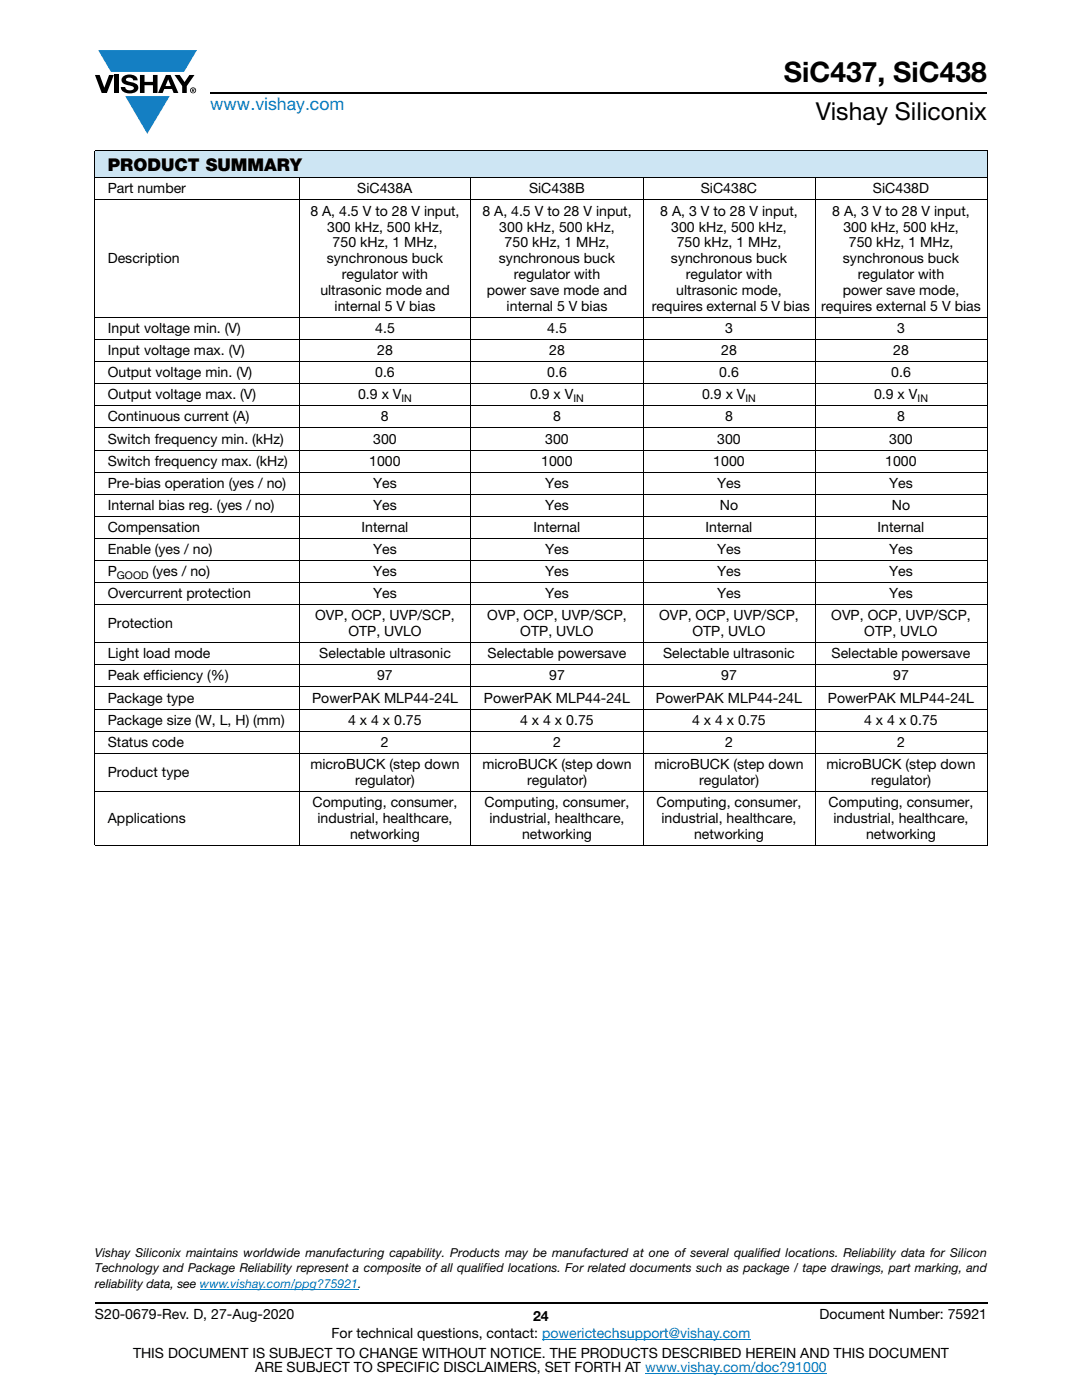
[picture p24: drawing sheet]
<svg xmlns="http://www.w3.org/2000/svg" width="216mm" height="279mm" viewBox="0 0 216 279" stroke-linecap="round" stroke-linejoin="round" font-family="sans-serif">
<defs><g id="words">
<text font-size="5.6" x="156.4" y="16.4">SiC437, SiC438</text>
<text font-size="4.9" x="162.8" y="24">Vishay Siliconix</text>
<text font-size="3.5" fill="#067ec4" x="42" y="21.9">www.vishay.com</text>
<text font-size="3.5" x="21.5" y="34.1">PRODUCT SUMMARY</text>
<g font-size="2.8">
<text x="21.5" y="38.6">Part number</text>
<text x="71.3" y="38.6">SiC438A</text>
<text x="105.6" y="38.6">SiC438B</text>
<text x="139.8" y="38.6">SiC438C</text>
<text x="174.2" y="38.6">SiC438D</text>
<text x="61.9" y="43">8 A, 4.5 V to 28 V input,</text>
<text x="65.3" y="46.2">300 kHz, 500 kHz,</text>
<text x="96.2" y="43">8 A, 4.5 V to 28 V input,</text>
<text x="99.6" y="46.2">300 kHz, 500 kHz,</text>
<text x="131.7" y="43">8 A, 3 V to 28 V input,</text>
<text x="133.9" y="46.2">300 kHz, 500 kHz,</text>
<text x="166.1" y="43">8 A, 3 V to 28 V input,</text>
<text x="168.3" y="46.2">300 kHz, 500 kHz,</text>
<text x="21.5" y="52.6">Description</text>
<text x="65.2" y="52.6">synchronous buck</text>
<text x="66.4" y="49.4">750 kHz, 1 MHz,</text>
<text x="99.5" y="52.6">synchronous buck</text>
<text x="100.7" y="49.4">750 kHz, 1 MHz,</text>
<text x="133.9" y="52.6">synchronous buck</text>
<text x="135" y="49.4">750 kHz, 1 MHz,</text>
<text x="168.2" y="52.6">synchronous buck</text>
<text x="169.4" y="49.4">750 kHz, 1 MHz,</text>
<text x="63.9" y="58.9">ultrasonic mode and</text>
<text x="68.2" y="55.7">regulator with</text>
<text x="97.1" y="58.9">power save mode and</text>
<text x="102.5" y="55.7">regulator with</text>
<text x="134.9" y="58.9">ultrasonic mode,</text>
<text x="136.8" y="55.7">regulator with</text>
<text x="168.2" y="58.9">power save mode,</text>
<text x="171.2" y="55.7">regulator with</text>
<text x="66.8" y="62.1">internal 5 V bias</text>
<text x="101.1" y="62.1">internal 5 V bias</text>
<text x="130.1" y="62.1">requires external 5 V bias</text>
<text x="163.9" y="62.1">requires external 5 V bias</text>
<text x="21.5" y="66.5">Input voltage min. (V)</text>
<text x="21.5" y="70.9">Input voltage max. (V)</text>
<text x="74.9" y="66.5">4.5</text>
<text x="75.3" y="70.9">28</text>
<text x="109.2" y="66.5">4.5</text>
<text x="109.6" y="70.9">28</text>
<text x="143.9" y="70.9">28</text>
<text x="144.7" y="66.5">3</text>
<text x="178.2" y="70.9">28</text>
<text x="179" y="66.5">3</text>
<text x="21.5" y="75.3">Output voltage min. (V)</text>
<text x="74.9" y="75.3">0.6</text>
<text x="109.2" y="75.3">0.6</text>
<text x="143.5" y="75.3">0.6</text>
<text x="177.8" y="75.3">0.6</text>
<text x="21.5" y="79.7">Output voltage max. (V)</text>
<text x="71.5" y="79.7">0.9 x V</text>
<text x="105.8" y="79.7">0.9 x V</text>
<text x="140.1" y="79.7">0.9 x V</text>
<text x="174.4" y="79.7">0.9 x V</text>
<text x="21.5" y="84.1">Continuous current (A)</text>
<text x="21.5" y="88.5">Switch frequency min. (kHz)</text>
<text x="74.5" y="88.5">300</text>
<text x="76" y="84.1">8</text>
<text x="108.8" y="88.5">300</text>
<text x="110.4" y="84.1">8</text>
<text x="143.1" y="88.5">300</text>
<text x="144.7" y="84.1">8</text>
<text x="177.4" y="88.5">300</text>
<text x="179" y="84.1">8</text>
<text x="21.5" y="92.9">Switch frequency max. (kHz)</text>
<text x="73.7" y="92.9">1000</text>
<text x="108" y="92.9">1000</text>
<text x="142.3" y="92.9">1000</text>
<text x="176.6" y="92.9">1000</text>
<text x="21.5" y="97.3">Pre-bias operation (yes / no)</text>
<text x="21.5" y="101.8">Internal bias reg. (yes / no)</text>
<text x="74.4" y="97.3">Yes</text>
<text x="74.4" y="101.8">Yes</text>
<text x="108.8" y="97.3">Yes</text>
<text x="108.8" y="101.8">Yes</text>
<text x="143.1" y="97.3">Yes</text>
<text x="143.6" y="101.8">No</text>
<text x="177.4" y="97.3">Yes</text>
<text x="178" y="101.8">No</text>
<text x="21.5" y="106.2">Compensation</text>
<text x="72.1" y="106.2">Internal</text>
<text x="106.5" y="106.2">Internal</text>
<text x="140.8" y="106.2">Internal</text>
<text x="175.1" y="106.2">Internal</text>
<text x="21.5" y="110.6">Enable (yes / no)</text>
<text x="74.4" y="110.6">Yes</text>
<text x="108.8" y="110.6">Yes</text>
<text x="143.1" y="110.6">Yes</text>
<text x="177.4" y="110.6">Yes</text>
<text x="21.5" y="115">P</text>
<text x="21.5" y="119.4">Overcurrent protection</text>
<text x="30.4" y="115">(yes / no)</text>
<text x="74.4" y="119.4">Yes</text>
<text x="74.4" y="115">Yes</text>
<text x="108.8" y="119.4">Yes</text>
<text x="108.8" y="115">Yes</text>
<text x="143.1" y="119.4">Yes</text>
<text x="143.1" y="115">Yes</text>
<text x="177.4" y="119.4">Yes</text>
<text x="177.4" y="115">Yes</text>
<text x="21.5" y="125.4">Protection</text>
<text x="62.9" y="123.8">OVP, OCP, UVP/SCP,</text>
<text x="97.2" y="123.8">OVP, OCP, UVP/SCP,</text>
<text x="131.6" y="123.8">OVP, OCP, UVP/SCP,</text>
<text x="165.9" y="123.8">OVP, OCP, UVP/SCP,</text>
<text x="21.5" y="131.4">Light load mode</text>
<text x="63.7" y="131.4">Selectable ultrasonic</text>
<text x="69.5" y="127">OTP, UVLO</text>
<text x="97.3" y="131.4">Selectable powersave</text>
<text x="103.8" y="127">OTP, UVLO</text>
<text x="132.3" y="131.4">Selectable ultrasonic</text>
<text x="138.2" y="127">OTP, UVLO</text>
<text x="165.9" y="131.4">Selectable powersave</text>
<text x="172.5" y="127">OTP, UVLO</text>
<text x="21.5" y="135.8">Peak efficiency (%)</text>
<text x="75.3" y="135.8">97</text>
<text x="109.6" y="135.8">97</text>
<text x="143.9" y="135.8">97</text>
<text x="178.2" y="135.8">97</text>
<text x="21.5" y="140.2">Package type</text>
<text x="62.3" y="140.2">PowerPAK MLP44-24L</text>
<text x="96.6" y="140.2">PowerPAK MLP44-24L</text>
<text x="130.9" y="140.2">PowerPAK MLP44-24L</text>
<text x="165.2" y="140.2">PowerPAK MLP44-24L</text>
<text x="21.5" y="144.6">Package size (W, L, H) (mm)</text>
<text x="21.5" y="149">Status code</text>
<text x="69.5" y="144.6">4 x 4 x 0.75</text>
<text x="76" y="149">2</text>
<text x="103.8" y="144.6">4 x 4 x 0.75</text>
<text x="110.3" y="149">2</text>
<text x="138.1" y="144.6">4 x 4 x 0.75</text>
<text x="144.7" y="149">2</text>
<text x="172.4" y="144.6">4 x 4 x 0.75</text>
<text x="179" y="149">2</text>
<text x="21.5" y="155">Product type</text>
<text x="61.9" y="153.4">microBUCK (step down</text>
<text x="96.3" y="153.4">microBUCK (step down</text>
<text x="130.6" y="153.4">microBUCK (step down</text>
<text x="164.9" y="153.4">microBUCK (step down</text>
<text x="62.4" y="161">Computing, consumer,</text>
<text x="70.8" y="156.6">regulator)</text>
<text x="96.7" y="161">Computing, consumer,</text>
<text x="105.2" y="156.6">regulator)</text>
<text x="131" y="161">Computing, consumer,</text>
<text x="139.5" y="156.6">regulator)</text>
<text x="165.3" y="161">Computing, consumer,</text>
<text x="173.8" y="156.6">regulator)</text>
<text x="21.5" y="164.2">Applications</text>
<text x="63.4" y="164.2">industrial, healthcare,</text>
<text x="69.9" y="167.4">networking</text>
<text x="97.7" y="164.2">industrial, healthcare,</text>
<text x="104.2" y="167.4">networking</text>
<text x="132" y="164.2">industrial, healthcare,</text>
<text x="138.5" y="167.4">networking</text>
<text x="166.3" y="164.2">industrial, healthcare,</text>
<text x="172.8" y="167.4">networking</text>
<text x="18.9" y="263.3">S20-0679-Rev. D, 27-Aug-2020</text>
<text x="106.4" y="263.6">24</text>
<text x="163.6" y="263.3">Document Number: 75921</text>
<text x="66.1" y="267.1">For technical questions, contact: powerictechsupport@vishay.com</text>
<text x="26.5" y="271">THIS DOCUMENT IS SUBJECT TO CHANGE WITHOUT NOTICE. THE PRODUCTS DESCRIBED HEREIN AND THIS DOCUMENT</text>
<text x="50.9" y="273.8">ARE SUBJECT TO SPECIFIC DISCLAIMERS, SET FORTH AT www.vishay.com/doc?91000</text>
</g>
<g font-size="2.5">
<text x="18.9" y="250.8">Vishay Siliconix maintains worldwide manufacturing capability. Products may be manufactured at one of several qualified locations. Reliability data for Silicon</text>
<text x="18.9" y="253.9">Technology and Package Reliability represent a composite of all qualified locations. For related documents such as package / tape drawings, part marking, and</text>
<text x="18.9" y="257.1">reliability data, see www.vishay.com/ppg?75921.</text>
</g>
<g font-size="2.1">
<text x="80.1" y="80.2">IN</text>
<text x="114.4" y="80.2">IN</text>
<text x="148.8" y="80.2">IN</text>
<text x="183.1" y="80.2">IN</text>
<text x="23.3" y="115.5">GOOD</text>
</g>
</g></defs>
<g fill="#147fc3">
<path d="M19.6 10h19.7l-2.6 4.3h-1.1h-13.5z"/>
<path d="M25 19.2h8.9l-4.5 7.5z"/>
</g>
<g fill="#000">
<path d="M18.9 15h1l.9 2.5 1-2.5h.9l-1.4 3.6h-1zM22.9 15h.9v3.6h-.9zM24.6 15.3a2.1 2.1 0 0 1 2.8 .3l.1 .4h-.9a.79 .79 0 0 0-.7-.5 .79 .79 0 0 0-.8 .4l.3 .3 1 .2a1.08 1.08 0 0 1 1.2 1 1.08 1.08 0 0 1-1.1 1.2 1.73 1.73 0 0 1-2.4-1.2h.9a.96 .96 0 0 0 .8 .6 .96 .96 0 0 0 .9-.4 1.31 1.31 0 0 0-1.2-.6 1.03 1.03 0 0 1-1.1-.6 1.03 1.03 0 0 1 .2-1.1zM27.9 15h.9v1.3h1.7v-1.3h.9v3.6h-.9v-1.6h-1.7v1.6h-.9zM34.8 15h1.1l.9 1.4 1-1.4h1l-1.5 2.2v1.4h-.9v-1.4z"/>
<path d="M33.6 15.9l.5 1.3h-1.1zM33.1 15l-1.6 3.6h1l.3-.8h1.5l.3 .8h1l-1.6-3.6z"/>
<path d="M38.4 17.8h.2v.2h-.2zM38.3 17.7v.7h.1v-.3l.4 .3-.2-.3 .2-.2-.1-.2z"/>
<path d="M38.1 18a.46 .46 0 0 1 .9 0 .46 .46 0 0 1-.9 0zM37.9 18a.6 .6 0 0 0 1.2 0 .6 .6 0 0 0-1.2 0z"/>
</g>
<path d="M42 18.6h155M18.9 260h178.1" fill="none" stroke="#000" stroke-width=".36"/>
<path d="M39.9 257.3h31.6M108.2 267.3h41.6M128.7 274h36.3" fill="none" stroke="#067ec4" stroke-width=".2"/>
<path d="M18.9 30h178.1v5.5h-178.1z" fill="#cde5f3"/>
<g fill="none" stroke="#000" stroke-width=".2">
<path d="M18.9 30h178.1M18.9 35.5h178.1M18.9 39.9h178.1M18.9 30.1v5.3M18.9 35.6v133M59.7 35.4v133.4M94 35.4v133.4M128.3 35.4v133.4M162.6 35.4v133.4M197 30.1v5.3M197 35.6v133M18.9 63.4h178.1"/>
<path d="M18.9 67.8h178.1M18.9 72.2h178.1M18.9 76.6h178.1M18.9 81h178.1M18.9 85.4h178.1M18.9 89.8h178.1M18.9 94.2h178.1M18.9 98.6h178.1M18.9 103.1h178.1M18.9 107.5h178.1M18.9 111.9h178.1M18.9 116.3h178.1"/>
<path d="M18.9 120.7h178.1M18.9 128.3h178.1M18.9 132.7h178.1M18.9 137.1h178.1M18.9 141.5h178.1M18.9 145.9h178.1M18.9 150.3h178.1M18.9 157.9h178.1M18.9 168.7h178.1"/>
</g>
<use href="#words"/>
</svg>
